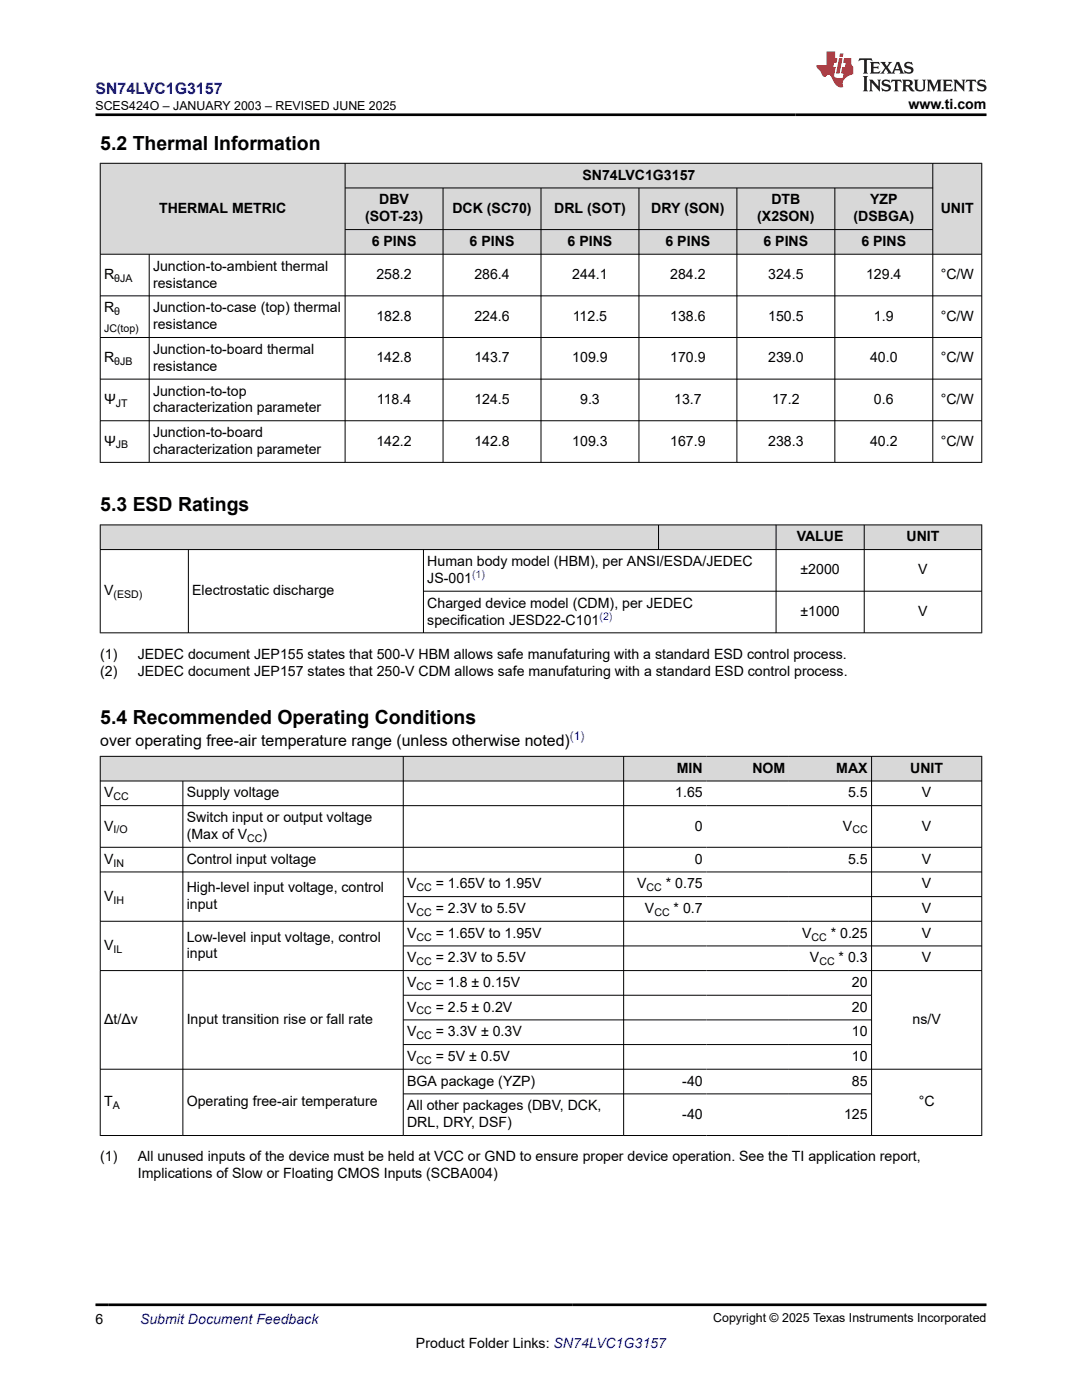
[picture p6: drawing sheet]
<svg xmlns="http://www.w3.org/2000/svg" width="216mm" height="279mm" viewBox="0 0 216 279" stroke-linecap="round" stroke-linejoin="round" font-family="sans-serif">
<defs><g id="words">
<g font-size="3.9">
<text x="20" y="29.9">5.2 Thermal Information</text>
<text x="20" y="102.1">5.3 ESD Ratings</text>
<text x="20" y="144.5">5.4 Recommended Operating Conditions</text>
</g>
<text font-size="3.2" fill="#00f" x="19" y="18.7">SN74LVC1G3157</text>
<text font-size="3.2" x="20" y="148.8">over operating free-air temperature range (unless otherwise noted)</text>
<g font-size="2.8">
<text x="181.3" y="21.8">www.ti.com</text>
<text x="116.2" y="35.9">SN74LVC1G3157</text>
<text x="75.7" y="40.8">DBV</text>
<text x="153.9" y="40.8">DTB</text>
<text x="173.6" y="40.8">YZP</text>
<text x="31.7" y="42.5">THERMAL METRIC</text>
<text x="72.8" y="44.2">(SOT-23)</text>
<text x="90.3" y="42.5">DCK (SC70)</text>
<text x="110.6" y="42.5">DRL (SOT)</text>
<text x="129.9" y="42.5">DRY (SON)</text>
<text x="151.1" y="44.2">(X2SON)</text>
<text x="170.3" y="44.2">(DSBGA)</text>
<text x="187.7" y="42.5">UNIT</text>
<text x="74.2" y="49.1">6 PINS</text>
<text x="93.7" y="49.1">6 PINS</text>
<text x="113.3" y="49.1">6 PINS</text>
<text x="132.8" y="49.1">6 PINS</text>
<text x="152.3" y="49.1">6 PINS</text>
<text x="171.9" y="49.1">6 PINS</text>
<text x="20.8" y="55.7">R</text>
<text x="30.5" y="54">Junction-to-ambient thermal</text>
<text x="30.5" y="57.4">resistance</text>
<text x="75.1" y="55.7">258.2</text>
<text x="94.6" y="55.7">286.4</text>
<text x="114.2" y="55.7">244.1</text>
<text x="133.7" y="55.7">284.2</text>
<text x="153.3" y="55.7">324.5</text>
<text x="172.8" y="55.7">129.4</text>
<text x="187.7" y="55.7">°C/W</text>
<text x="20.8" y="62.3">R</text>
<text x="30.5" y="62.3">Junction-to-case (top) thermal</text>
<text x="30.5" y="65.7">resistance</text>
<text x="75.1" y="64">182.8</text>
<text x="94.6" y="64">224.6</text>
<text x="114.3" y="64">112.5</text>
<text x="133.7" y="64">138.6</text>
<text x="153.3" y="64">150.5</text>
<text x="174.4" y="64">1.9</text>
<text x="187.7" y="64">°C/W</text>
<text x="30.5" y="70.6">Junction-to-board thermal</text>
<text x="20.8" y="72.3">R</text>
<text x="30.5" y="74">resistance</text>
<text x="75.1" y="72.3">142.8</text>
<text x="94.6" y="72.3">143.7</text>
<text x="114.2" y="72.3">109.9</text>
<text x="133.7" y="72.3">170.9</text>
<text x="153.3" y="72.3">239.0</text>
<text x="173.6" y="72.3">40.0</text>
<text x="187.7" y="72.3">°C/W</text>
<text x="20.8" y="80.6">Ψ</text>
<text x="30.5" y="78.9">Junction-to-top</text>
<text x="30.5" y="82.3">characterization parameter</text>
<text x="75.2" y="80.6">118.4</text>
<text x="94.6" y="80.6">124.5</text>
<text x="115.8" y="80.6">9.3</text>
<text x="134.5" y="80.6">13.7</text>
<text x="154.1" y="80.6">17.2</text>
<text x="174.4" y="80.6">0.6</text>
<text x="187.7" y="80.6">°C/W</text>
<text x="20.8" y="88.9">Ψ</text>
<text x="30.5" y="87.2">Junction-to-board</text>
<text x="75.1" y="88.9">142.2</text>
<text x="94.6" y="88.9">142.8</text>
<text x="114.2" y="88.9">109.3</text>
<text x="133.7" y="88.9">167.9</text>
<text x="153.3" y="88.9">238.3</text>
<text x="173.6" y="88.9">40.2</text>
<text x="187.7" y="88.9">°C/W</text>
<text x="30.5" y="90.6">characterization parameter</text>
<text x="85.3" y="113">Human body model (HBM), per ANSI/ESDA/JEDEC</text>
<text x="159" y="108">VALUE</text>
<text x="180.9" y="108">UNIT</text>
<text x="20.8" y="118.8">V</text>
<text x="38.4" y="118.8">Electrostatic discharge</text>
<text x="85.3" y="116.3">JS-001</text>
<text x="159.7" y="114.6">±2000</text>
<text x="183.2" y="114.6">V</text>
<text x="85.3" y="121.3">Charged device model (CDM), per JEDEC</text>
<text x="85.3" y="124.6">specification JESD22-C101</text>
<text x="159.7" y="123">±1000</text>
<text x="183.2" y="123">V</text>
<text x="20" y="131.4">(1)</text>
<text x="27.5" y="131.4">JEDEC document JEP155 states that 500-V HBM allows safe manufaturing with a standard ESD control process.</text>
<text x="20" y="134.8">(2)</text>
<text x="27.5" y="134.8">JEDEC document JEP157 states that 250-V CDM allows safe manufaturing with a standard ESD control process.</text>
<text x="135.1" y="154.2">MIN</text>
<text x="150.1" y="154.2">NOM</text>
<text x="166.9" y="154.2">MAX</text>
<text x="181.6" y="154.2">UNIT</text>
<text x="20.8" y="159.1">V</text>
<text x="37.3" y="159.1">Supply voltage</text>
<text x="134.7" y="159.1">1.65</text>
<text x="169.2" y="159.1">5.5</text>
<text x="184" y="159.1">V</text>
<text x="20.8" y="165.8">V</text>
<text x="37.3" y="164.1">Switch input or output voltage</text>
<text x="37.3" y="167.4">(Max of V</text>
<text x="52.4" y="167.4">)</text>
<text x="138.7" y="165.8">0</text>
<text x="168.2" y="165.8">V</text>
<text x="184" y="165.8">V</text>
<text x="20.8" y="172.4">V</text>
<text x="37.3" y="172.4">Control input voltage</text>
<text x="138.7" y="172.4">0</text>
<text x="169.2" y="172.4">5.5</text>
<text x="184" y="172.4">V</text>
<text x="20.8" y="179.8">V</text>
<text x="37.3" y="178.1">High-level input voltage, control</text>
<text x="81.2" y="177.3">V</text>
<text x="87" y="177.3">= 1.65V to 1.95V</text>
<text x="127.1" y="177.3">V</text>
<text x="132.9" y="177.3">* 0.75</text>
<text x="184" y="177.3">V</text>
<text x="37.3" y="181.4">input</text>
<text x="81.2" y="182.2">V</text>
<text x="87" y="182.2">= 2.3V to 5.5V</text>
<text x="128.7" y="182.2">V</text>
<text x="134.4" y="182.2">* 0.7</text>
<text x="184" y="182.2">V</text>
<text x="20.8" y="189.6">V</text>
<text x="37.3" y="187.9">Low-level input voltage, control</text>
<text x="37.3" y="191.3">input</text>
<text x="81.2" y="187.1">V</text>
<text x="87" y="187.1">= 1.65V to 1.95V</text>
<text x="160" y="187.1">V</text>
<text x="165.8" y="187.1">* 0.25</text>
<text x="184" y="187.1">V</text>
<text x="81.2" y="192.1">V</text>
<text x="81.2" y="197">V</text>
<text x="87" y="192.1">= 2.3V to 5.5V</text>
<text x="87" y="197">= 1.8 ± 0.15V</text>
<text x="161.6" y="192.1">V</text>
<text x="167.3" y="192.1">* 0.3</text>
<text x="170" y="197">20</text>
<text x="184" y="192.1">V</text>
<text x="81.2" y="201.9">V</text>
<text x="87" y="201.9">= 2.5 ± 0.2V</text>
<text x="170" y="201.9">20</text>
<text x="20.8" y="204.4">Δt/Δv</text>
<text x="37.3" y="204.4">Input transition rise or fall rate</text>
<text x="81.2" y="206.8">V</text>
<text x="87" y="206.8">= 3.3V ± 0.3V</text>
<text x="170" y="206.8">10</text>
<text x="182.1" y="204.4">ns/V</text>
<text x="81.2" y="211.7">V</text>
<text x="87" y="211.7">= 5V ± 0.5V</text>
<text x="170" y="211.7">10</text>
<text x="20.8" y="220.8">T</text>
<text x="37.3" y="220.8">Operating free-air temperature</text>
<text x="81.2" y="216.7">BGA package (YZP)</text>
<text x="81.2" y="221.6">All other packages (DBV, DCK,</text>
<text x="136.1" y="216.7">-40</text>
<text x="170" y="216.7">85</text>
<text x="183.3" y="220.8">°C</text>
<text x="81.2" y="225">DRL, DRY, DSF)</text>
<text x="136.1" y="223.3">-40</text>
<text x="168.4" y="223.3">125</text>
<text x="20" y="231.8">(1)</text>
<text x="27.5" y="231.8">All unused inputs of the device must be held at VCC or GND to ensure proper device operation. See the TI application report,</text>
<text x="27.5" y="235.2">Implications of Slow or Floating CMOS Inputs (SCBA004)</text>
<text x="19" y="264.2">6</text>
<text x="83" y="269">Product Folder Links: SN74LVC1G3157</text>
</g>
<text font-size="2.8" fill="#00f" x="27.9" y="264.2">Submit Document Feedback</text>
<g font-size="2.5">
<text x="19.1" y="21.9">SCES424O – JANUARY 2003 – REVISED JUNE 2025</text>
<text x="142.3" y="263.9">Copyright © 2025 Texas Instruments Incorporated</text>
</g>
<text font-size="2.4" fill="#00f" x="113.7" y="147.8">(1)</text>
<g font-size="2.1">
<text x="22.8" y="56.3">θJA</text>
<text x="22.8" y="62.9">θ</text>
<text x="20.8" y="66.3">JC(top)</text>
<text x="22.8" y="72.9">θJB</text>
<text x="23.1" y="81.2">JT</text>
<text x="23.1" y="89.5">JB</text>
<text x="22.6" y="119.4">(ESD)</text>
<text x="22.6" y="159.7">CC</text>
<text x="22.6" y="166.3">I/O</text>
<text x="170.1" y="166.3">CC</text>
<text x="22.6" y="172.9">IN</text>
<text x="49.3" y="168">CC</text>
<text x="83.1" y="177.9">CC</text>
<text x="129" y="177.9">CC</text>
<text x="22.6" y="180.3">IH</text>
<text x="83.1" y="182.8">CC</text>
<text x="130.6" y="182.8">CC</text>
<text x="22.6" y="190.2">IL</text>
<text x="83.1" y="187.7">CC</text>
<text x="161.9" y="187.7">CC</text>
<text x="83.1" y="192.6">CC</text>
<text x="83.1" y="197.5">CC</text>
<text x="163.5" y="192.6">CC</text>
<text x="83.1" y="202.5">CC</text>
<text x="83.1" y="207.4">CC</text>
<text x="83.1" y="212.3">CC</text>
<text x="22.5" y="221.4">A</text>
</g>
<g font-size="2.1" fill="#00f">
<text x="94.2" y="115.4">(1)</text>
<text x="119.6" y="123.7">(2)</text>
</g>
</g></defs>
<g fill="#d8d8d8">
<path d="M20 32.6h175.9v4.9h-175.9z" fill-rule="evenodd"/>
<path d="M20.1 32.6h48.7v18.1h-48.7z" fill-rule="evenodd"/>
<path d="M68.9 32.6h117.2v4.8h-117.2z" fill-rule="evenodd"/>
<path d="M186.2 32.6h9.6v18.1h-9.6z" fill-rule="evenodd"/>
<path d="M68.9 37.6h19.4v8.2h-19.4z" fill-rule="evenodd"/>
<path d="M88.5 37.6h19.4v8.2h-19.4z" fill-rule="evenodd"/>
<path d="M108 37.6h19.4v8.2h-19.4z" fill-rule="evenodd"/>
<path d="M127.6 37.6h19.4v8.2h-19.4z" fill-rule="evenodd"/>
<path d="M147.1 37.6h19.4v8.2h-19.4z" fill-rule="evenodd"/>
<path d="M166.6 37.6h19.5v8.2h-19.5z" fill-rule="evenodd"/>
<path d="M68.9 45.9h19.4v4.8h-19.4z" fill-rule="evenodd"/>
<path d="M88.5 45.9h19.4v4.8h-19.4z" fill-rule="evenodd"/>
<path d="M108 45.9h19.4v4.8h-19.4z" fill-rule="evenodd"/>
<path d="M127.6 45.9h19.4v4.8h-19.4z" fill-rule="evenodd"/>
<path d="M147.1 45.9h19.4v4.8h-19.4z" fill-rule="evenodd"/>
<path d="M166.6 45.9h19.5v4.8h-19.5z" fill-rule="evenodd"/>
</g>
<g fill="none" stroke="#000" stroke-width=".2">
<path d="M19.9 32.6h176.1M20 32.5v59.8M68.9 32.5v59.8M68.9 37.5h117.3M88.4 37.5v54.8M107.9 37.5v54.8M127.5 37.5v54.8M147 37.5v54.8M166.6 37.5v54.8M186.1 32.5v59.8M195.9 32.5v59.8M19.9 50.7h176.1"/>
<path d="M19.9 59h176.1M29.8 50.7v41.6M68.9 45.8h117.3M19.9 67.4h176.1M19.9 75.7h176.1M19.9 84h176.1M19.9 92.3h176.1"/>
</g>
<g fill="#d8d8d8">
<path d="M20 104.8h175.9v4.9h-175.9z" fill-rule="evenodd"/>
<path d="M20.1 104.8h111.2v4.8h-111.2z" fill-rule="evenodd"/>
<path d="M131.5 104.8h23.3v4.8h-23.3z" fill-rule="evenodd"/>
<path d="M154.9 104.8h17.5v4.8h-17.5z" fill-rule="evenodd"/>
<path d="M172.5 104.8h23.3v4.8h-23.3z" fill-rule="evenodd"/>
</g>
<path d="M19.9 104.8h176.1M19.9 109.7h176.1M20 104.7v21.7M37.6 109.7v16.7M84.5 109.7v16.7M84.5 118h111.5M131.4 104.7v5M154.9 104.7v21.7M172.4 104.7v21.7M195.9 104.7v21.7M196 126.3h-176.1" fill="none" stroke="#000" stroke-width=".2"/>
<g fill="#d8d8d8">
<path d="M20 150.9h175.9v5h-175.9z" fill-rule="evenodd"/>
<path d="M20.1 151h60.3v4.8h-60.3z" fill-rule="evenodd"/>
<path d="M80.5 151h43.9v4.8h-43.9z" fill-rule="evenodd"/>
<path d="M124.5 151h16.4v4.8h-16.4z" fill-rule="evenodd"/>
<path d="M140.9 151h16.5v4.8h-16.5z" fill-rule="evenodd"/>
<path d="M157.4 151h16.5v4.8h-16.5z" fill-rule="evenodd"/>
<path d="M174 151h21.8v4.8h-21.8z" fill-rule="evenodd"/>
</g>
<g fill="none" stroke="#000" stroke-width=".2">
<path d="M19.9 150.9h176.1M19.9 155.9h176.1M20 150.9v75.8M36.5 155.9v70.8M80.5 150.9v75.8M124.4 150.9v75.8M173.9 150.9v75.8M195.9 150.9v75.8M19.9 160.8h176.1M19.9 169.1h176.1M19.9 174h176.1M80.5 178.9h115.5"/>
<path d="M19.9 183.9h176.1M19.9 193.7h176.1M80.5 188.8h115.5M80.5 198.6h93.5M19.9 213.4h176.1M80.5 203.5h93.5M80.5 208.5h93.5M80.5 218.3h93.5M19.9 226.6h176.1"/>
</g>
<path d="M171.5 11.6l-.2 .6 .5-.2h.6v.1v2.2l-.2 .4h1l-.2-.4v-2.2v-.1h.5l.6 .2-.2-.6zM173.6 12.4l.2 .3v1.6l-.2 .4h1.9l.1-.6a1.08 1.08 0 0 1-1.3 .2v-.7h.6l.4 .2v-.7l-.4 .2h-.6v-.5l.2-.2a1 1 0 0 1 1 .3l-.1-.5zM175.7 12.4l.9 1.1-1 1.2h.9l-.2-.2 .5-.8 .4 .8-.2 .2h1.6l-.2-.2 .2-.5h.9l.1 .5-.1 .2h.9l-.2-.4-.8-1.9h-.5l-.9 2.1-.9-1.1 .9-1h-.8l.2 .2-.4 .6-.4-.6 .2-.2zM179 12.8l.4 1h-.7zM180.7 12.5a.65 .65 0 0 0-.2 .7 .65 .65 0 0 0 .6 .5l.6 .1 .1 .3a.79 .79 0 0 1-.7 .4 .79 .79 0 0 1-.7-.5l.1 .7 .2-.1a.93 .93 0 0 0 1.1 0 .93 .93 0 0 0 .4-.9 1.46 1.46 0 0 0-1.2-.6l-.1-.3a1.09 1.09 0 0 1 1.2 .2l-.2-.6-.1 .1-.5-.2zM172.2 15.2l.2 .4v2.2l-.2 .4h1l-.2-.4v-2.2l.2-.4zM173.4 15.9l.2 .4v1.5l-.2 .4h.8l-.3-.4 .1-1.3 1.6 1.8v-2l.2-.4h-.7l.1 .2 .1 1.1-1.2-1.3zM176.2 16a.65 .65 0 0 0-.2 .8 .65 .65 0 0 0 .6 .4l.6 .2 .1 .2a.79 .79 0 0 1-.7 .4 .79 .79 0 0 1-.7-.5l.1 .7 .2-.1a.93 .93 0 0 0 1.1 .1 .93 .93 0 0 0 .4-1 1.46 1.46 0 0 0-1.2-.5l-.1-.4a1.09 1.09 0 0 1 1.2 .2l-.1-.6-.2 .1-.5-.1zM177.9 15.9l-.1 .6a.63 .63 0 0 1 .8-.3v1.6l-.3 .4h1l-.2-.4v-1.6a.66 .66 0 0 1 .8 .3l-.1-.6zM180 15.9l.2 .4v1.5l-.2 .4h1l-.2-.2-.1-.7h.5l.1 .2a.79 .79 0 0 0 1.2 .6l-1-.9a.61 .61 0 0 0 .6-.6 .61 .61 0 0 0-.5-.7zM180.8 16.2h.1a.47 .47 0 0 1 .5 .1 .47 .47 0 0 1 .1 .5l-.1 .1-.7 .1zM182.3 15.9l.2 .2a2.27 2.27 0 0 0 .4 2 1.04 1.04 0 0 0 1.7-.7v-1.3l.2-.2h-.8l.2 .4v1.1a.6 .6 0 0 1-.6 .6 .6 .6 0 0 1-.6-.6v-1.1l.3-.4zM184.9 15.9l.2 .4v1.5l-.2 .4h.8l-.3-.4v-1.4l.9 1.9 .9-1.9v1.4l-.3 .4h1l-.2-.4v-1.5l.2-.4h-.8l-.7 1.5-.6-1.5zM188.1 15.9l.2 .4v1.5l-.2 .4h1.9l.1-.6a1.09 1.09 0 0 1-1.3 .2v-.7h.6l.4 .2v-.6l-.4 .2h-.6v-.6l.2-.1a1.01 1.01 0 0 1 1 .3l-.1-.6zM190.2 15.9l.3 .4v1.5l-.3 .4h.8l-.2-.4v-1.3l1.6 1.8v-2l.2-.4h-.7l.2 .2v1.1l-1.2-1.3zM192.8 15.9l-.1 .6a.63 .63 0 0 1 .8-.3v1.6l-.3 .4h1l-.2-.4v-1.6a.66 .66 0 0 1 .8 .3l-.1-.6zM195.2 16a.65 .65 0 0 0-.2 .8 .65 .65 0 0 0 .6 .4l.6 .2 .2 .2a.79 .79 0 0 1-.7 .4 .79 .79 0 0 1-.7-.5l.1 .7 .2-.1a.93 .93 0 0 0 1 .1 .93 .93 0 0 0 .5-1 1.46 1.46 0 0 0-1.3-.5v-.4a1.09 1.09 0 0 1 1.2 .2l-.2-.6-.2 .1-.5-.1z" fill="#231f20"/>
<path d="M164.9 10.3v2.7h-2l.1 .4 .8 1a.95 .95 0 0 0 1 .9 .59 .59 0 0 1 .5-.4 .59 .59 0 0 1 .5 .3l.4 .8a1.59 1.59 0 0 0 2.1 1.4 1.61 1.61 0 0 1 1-2.3l1-.3-.1-1.5a1.59 1.59 0 0 1-.3-1.7h-1.5l-.2 .9h.6l-.2 .9h-.5l-.2 .9v.3l.4 .1-.1 .9h-.7a.73 .73 0 0 1-1-.7l.3-1.5h-.5l.1-.9h.5l.2-.9h-.5v-1.3zM167.4 11.6l-.6 3.1h.7l.6-3.1zM167.6 10.7l-.1 .6h.7l.1-.6z" fill="#ed1c24"/>
<path d="M19 22.9h177.8M19 260.4h177.8" fill="none" stroke="#000" stroke-width=".53"/>
<use href="#words"/>
</svg>
